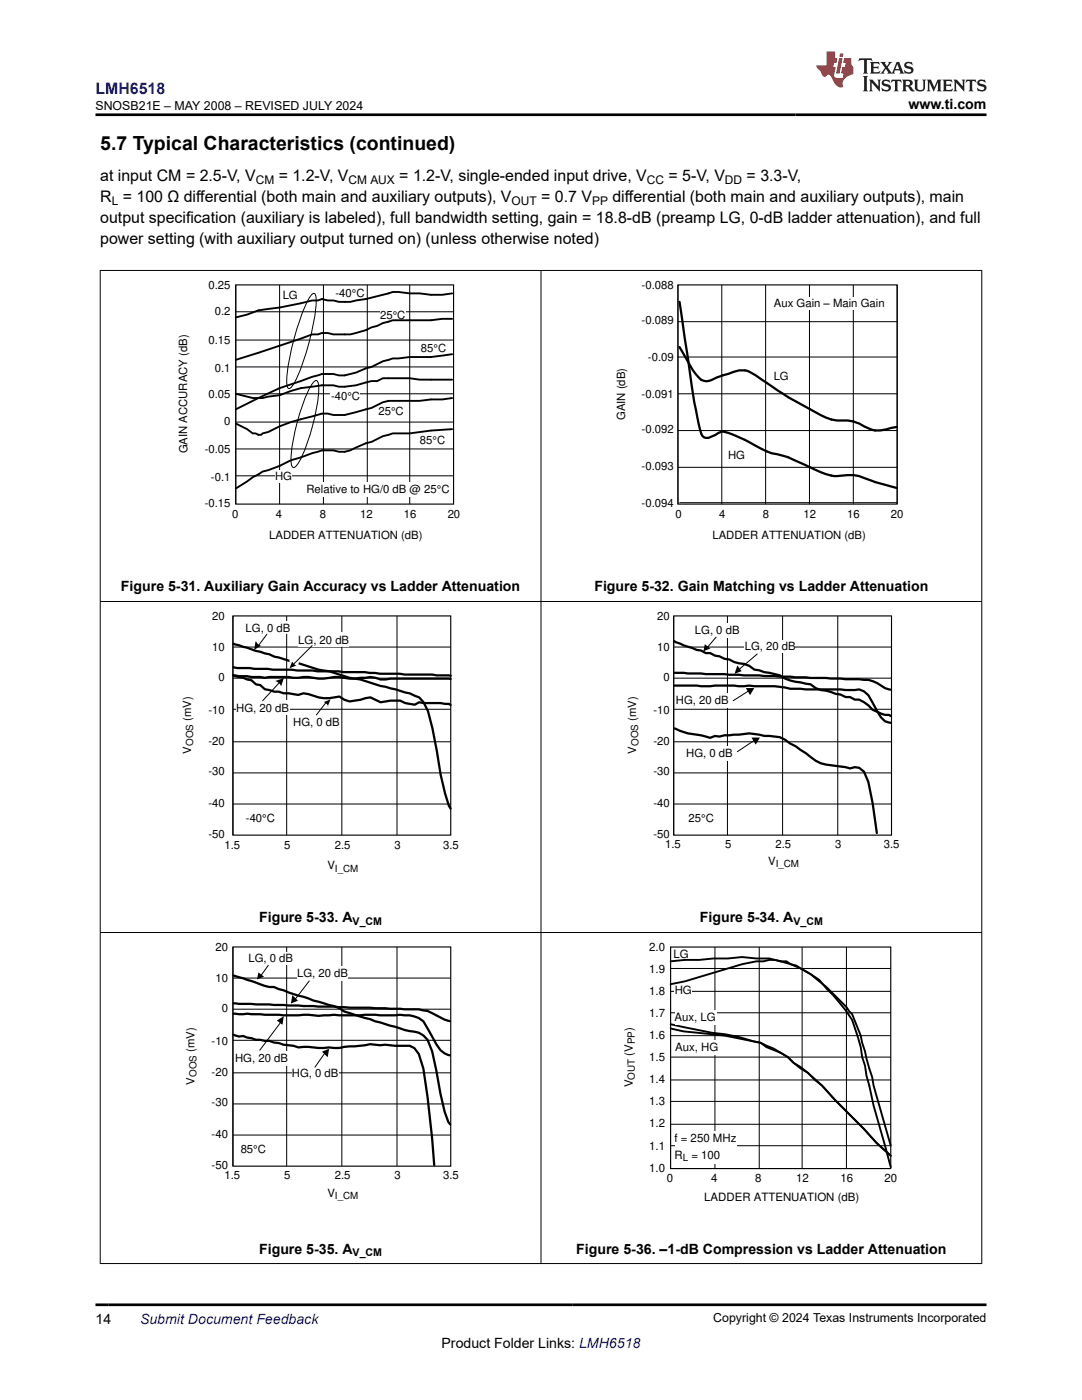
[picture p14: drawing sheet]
<svg xmlns="http://www.w3.org/2000/svg" width="216mm" height="279mm" viewBox="0 0 216 279" stroke-linecap="round" stroke-linejoin="round" font-family="sans-serif">
<defs><g id="words">
<text font-size="3.9" x="20" y="29.9">5.7 Typical Characteristics (continued)</text>
<text font-size="3.2" fill="#00f" x="19" y="18.7">LMH6518</text>
<g font-size="3.2">
<text x="20" y="36.1">at input CM = 2.5-V, V</text>
<text x="20" y="40.3">R = 100 Ω differential (both main and auxiliary outputs), V</text>
<text x="55.6" y="36.1">= 1.2-V, V</text>
<text x="79.7" y="36.1">= 1.2-V, single-ended input drive, V</text>
<text x="108" y="40.3">= 0.7 V</text>
<text x="122.2" y="40.3">differential (both main and auxiliary outputs), main</text>
<text x="133.4" y="36.1">= 5-V, V</text>
<text x="149" y="36.1">= 3.3-V,</text>
<text x="20" y="44.5">output specification (auxiliary is labeled), full bandwidth setting, gain = 18.8-dB (preamp LG, 0-dB ladder attenuation), and full</text>
<text x="20" y="48.8">power setting (with auxiliary output turned on) (unless otherwise noted)</text>
</g>
<g font-size="2.8">
<text x="181.3" y="21.8">www.ti.com</text>
<text x="24.1" y="118">Figure 5-31. Auxiliary Gain Accuracy vs Ladder Attenuation</text>
<text x="118.6" y="118">Figure 5-32. Gain Matching vs Ladder Attenuation</text>
<text x="51.7" y="184.1">Figure 5-33. A</text>
<text x="139.7" y="184.1">Figure 5-34. A</text>
<text x="51.7" y="250.2">Figure 5-35. A</text>
<text x="115" y="250.2">Figure 5-36. –1-dB Compression vs Ladder Attenuation</text>
<text x="19" y="264.2">14</text>
<text x="88.1" y="269">Product Folder Links: LMH6518</text>
</g>
<text font-size="2.8" fill="#00f" x="27.9" y="264.2">Submit Document Feedback</text>
<g font-size="2.5">
<text x="19.1" y="21.9">SNOSB21E – MAY 2008 – REVISED JULY 2024</text>
<text x="142.3" y="263.9">Copyright © 2024 Texas Instruments Incorporated</text>
</g>
<g font-size="2.4">
<text x="22.3" y="40.9">L</text>
<text x="51" y="36.7">CM</text>
<text x="69.5" y="36.7">CM AUX</text>
<text x="102.1" y="40.9">OUT</text>
<text x="118.1" y="40.9">PP</text>
<text x="129.1" y="36.7">CC</text>
<text x="144.7" y="36.7">DD</text>
</g>
<g font-size="2.3">
<text x="41.6" y="57.6">0.25</text>
<text x="56.4" y="59.7">LG</text>
<text x="67" y="59.3">-40°C</text>
<text x="128" y="57.6">-0.088</text>
<text x="42.9" y="62.9">0.2</text>
<text x="75.9" y="63.6">25°C</text>
<text x="128" y="64.6">-0.089</text>
<text x="154.4" y="61.3">Aux Gain ± Main Gain</text>
<text x="41.6" y="68.6">0.15</text>
<text x="84" y="70.3">85°C</text>
<text x="42.9" y="74.2">0.1</text>
<text x="129.3" y="72.1">-0.09</text>
<text x="154.4" y="75.8">LG</text>
<text x="41.6" y="79.4">0.05</text>
<text x="66.1" y="79.9">-40°C</text>
<text x="75.5" y="82.8">25°C</text>
<text x="124.8" y="83.8" transform="rotate(-90 124.8 83.8)">GAIN (dB)</text>
<text x="128" y="79.4">-0.091</text>
<text x="44.7" y="84.7">0</text>
<text x="83.8" y="88.5">85°C</text>
<text x="128" y="86.4">-0.092</text>
<text x="37.4" y="90.5" transform="rotate(-90 37.4 90.5)">GAIN ACCURACY (dB)</text>
<text x="40.8" y="90.4">-0.05</text>
<text x="42.1" y="96">-0.1</text>
<text x="54.9" y="95.7">HG</text>
<text x="128" y="93.9">-0.093</text>
<text x="145.3" y="91.6">HG</text>
<text x="40.8" y="101.2">-0.15</text>
<text x="61.2" y="98.5">Relative to HG/0 dB @ 25°C</text>
<text x="128" y="101.2">-0.094</text>
<text x="46.3" y="103.4">0</text>
<text x="53.7" y="107.7">LADDER ATTENUATION (dB)</text>
<text x="55.1" y="103.4">4</text>
<text x="63.8" y="103.4">8</text>
<text x="71.9" y="103.4">12</text>
<text x="80.6" y="103.4">16</text>
<text x="89.3" y="103.4">20</text>
<text x="134.8" y="103.4">0</text>
<text x="142.2" y="107.7">LADDER ATTENUATION (dB)</text>
<text x="143.5" y="103.4">4</text>
<text x="152.2" y="103.4">8</text>
<text x="160.3" y="103.4">12</text>
<text x="169" y="103.4">16</text>
<text x="177.8" y="103.4">20</text>
<text x="42.4" y="123.6">20</text>
<text x="131.1" y="123.6">20</text>
<text x="42.4" y="129.8">10</text>
<text x="49" y="126">LG, 0 dB</text>
<text x="59.5" y="128.4">LG, 20 dB</text>
<text x="131.1" y="129.8">10</text>
<text x="138.7" y="126.5">LG, 0 dB</text>
<text x="148.6" y="129.7">LG, 20 dB</text>
<text x="43.6" y="135.9">0</text>
<text x="132.4" y="135.9">0</text>
<text x="38.2" y="143.9" transform="rotate(-90 38.2 143.9)">(mV)</text>
<text x="41.6" y="142.5">-10</text>
<text x="47.1" y="142">HG, 20 dB</text>
<text x="126.9" y="143.9" transform="rotate(-90 126.9 143.9)">(mV)</text>
<text x="130.4" y="142.5">-10</text>
<text x="134.9" y="140.5">HG, 20 dB</text>
<text x="41.6" y="148.7">-20</text>
<text x="58.5" y="145">HG, 0 dB</text>
<text x="130.4" y="148.7">-20</text>
<text x="38.2" y="150.4" transform="rotate(-90 38.2 150.4)">V</text>
<text x="41.6" y="154.7">-30</text>
<text x="127" y="150.4" transform="rotate(-90 127 150.4)">V</text>
<text x="130.4" y="154.7">-30</text>
<text x="136.9" y="151">HG, 0 dB</text>
<text x="41.6" y="161.1">-40</text>
<text x="130.4" y="161.1">-40</text>
<text x="41.6" y="167.3">-50</text>
<text x="49.1" y="164">-40°C</text>
<text x="130.4" y="167.3">-50</text>
<text x="137.4" y="164">25°C</text>
<text x="44.8" y="169.5">1.5</text>
<text x="56.7" y="169.5">5</text>
<text x="65.3" y="173.5">V</text>
<text x="66.8" y="169.5">2.5</text>
<text x="78.7" y="169.5">3</text>
<text x="88.4" y="169.5">3.5</text>
<text x="132.7" y="169.3">1.5</text>
<text x="144.7" y="169.3">5</text>
<text x="153.3" y="172.6">V</text>
<text x="154.8" y="169.3">2.5</text>
<text x="166.7" y="169.3">3</text>
<text x="176.4" y="169.3">3.5</text>
<text x="43" y="189.7">20</text>
<text x="129.5" y="189.7">2.0</text>
<text x="134.4" y="191.2">LG</text>
<text x="43" y="195.9">10</text>
<text x="49.6" y="192.1">LG, 0 dB</text>
<text x="59.3" y="195">LG, 20 dB</text>
<text x="129.5" y="194.1">1.9</text>
<text x="44.2" y="202">0</text>
<text x="129.5" y="203">1.7</text>
<text x="129.5" y="198.6">1.8</text>
<text x="134.6" y="203.7">Aux, LG</text>
<text x="134.6" y="198.5">HG</text>
<text x="38.8" y="210" transform="rotate(-90 38.8 210)">(mV)</text>
<text x="42.2" y="208.6">-10</text>
<text x="126.2" y="205.8" transform="rotate(-90 126.2 205.8)">)</text>
<text x="129.5" y="207.4">1.6</text>
<text x="134.7" y="209.7">Aux, HG</text>
<text x="42.2" y="214.7">-20</text>
<text x="46.9" y="211.9">HG, 20 dB</text>
<text x="58.2" y="214.9">HG, 0 dB</text>
<text x="126.3" y="210.7" transform="rotate(-90 126.3 210.7)">(V</text>
<text x="129.5" y="211.8">1.5</text>
<text x="38.8" y="216.4" transform="rotate(-90 38.8 216.4)">V</text>
<text x="42.2" y="220.8">-30</text>
<text x="126.3" y="217" transform="rotate(-90 126.3 217)">V</text>
<text x="129.5" y="220.6">1.3</text>
<text x="129.5" y="216.2">1.4</text>
<text x="42.2" y="227.1">-40</text>
<text x="129.5" y="225">1.2</text>
<text x="134.6" y="227.9">f = 250 MHz</text>
<text x="42.2" y="233.3">-50</text>
<text x="48" y="230.1">85°C</text>
<text x="129.5" y="233.8">1.0</text>
<text x="129.5" y="229.4">1.1</text>
<text x="134.6" y="231.4">R</text>
<text x="138" y="231.4">= 100</text>
<text x="44.8" y="235.3">1.5</text>
<text x="56.7" y="235.3">5</text>
<text x="65.3" y="238.9">V</text>
<text x="66.8" y="235.3">2.5</text>
<text x="78.7" y="235.3">3</text>
<text x="88.4" y="235.3">3.5</text>
<text x="133.1" y="235.8">0</text>
<text x="140.5" y="239.7">LADDER ATTENUATION (dB)</text>
<text x="141.9" y="235.8">4</text>
<text x="150.7" y="235.8">8</text>
<text x="158.9" y="235.8">12</text>
<text x="167.7" y="235.8">16</text>
<text x="176.5" y="235.8">20</text>
</g>
<g font-size="2.1">
<text x="70.4" y="184.7">V_CM</text>
<text x="158.3" y="184.7">V_CM</text>
<text x="70.4" y="250.7">V_CM</text>
</g>
<g font-size="2">
<text x="38.6" y="148.9" transform="rotate(-90 38.6 148.9)">OOS</text>
<text x="127.4" y="148.9" transform="rotate(-90 127.4 148.9)">OOS</text>
<text x="66.8" y="173.9">I_CM</text>
<text x="154.8" y="173">I_CM</text>
<text x="126.7" y="208.4" transform="rotate(-90 126.7 208.4)">PP</text>
<text x="39.2" y="214.9" transform="rotate(-90 39.2 214.9)">OOS</text>
<text x="126.7" y="215.5" transform="rotate(-90 126.7 215.5)">OUT</text>
<text x="136.2" y="231.8">L</text>
<text x="66.8" y="239.3">I_CM</text>
</g>
</g></defs>
<path d="M47 56.9h43.5v43.7h-43.5z" fill="none" stroke="#000" stroke-width=".23"/>
<g fill="none" stroke="#000" stroke-width=".2">
<path d="M47 56.9v43.7M55.8 56.9v43.7M62.1 58.9l.6-.3a2.29 2.29 0 0 1 .4 2 48 48 0 0 1-4.5 16.1l-.7 .8h-.3a2.29 2.29 0 0 1-.4-2 48.1 48.1 0 0 1 4.5-16.1zM64.5 56.9v43.7M73.3 56.9v43.7M81.8 56.9v43.7M47 78.6h43.5M47 73.2h43.5M47 67.9h43.5M47 62.2h43.5M62.6 76.3l.6-.3a2.05 2.05 0 0 1 .4 1.9 39.4 39.4 0 0 1-4.1 14.6l-.7 .8h-.3a2.05 2.05 0 0 1-.4-1.9 39.4 39.4 0 0 1 4.1-14.7zM47 95h43.5"/>
<path d="M47 89.6h43.5M47 84.2h43.5"/>
</g>
<g fill="#fff">
<path d="M61.2 96.4h28.5v2.8h-28.5z" fill-rule="evenodd"/>
<path d="M56.4 57.7h3.1v2.5h-3.1z" fill-rule="evenodd"/>
<path d="M66 77.7h5.9v2.9h-5.9z" fill-rule="evenodd"/>
<path d="M75.5 80.8h5.1v2.6h-5.1z" fill-rule="evenodd"/>
<path d="M83.7 86.5h5.1v2.8h-5.1z" fill-rule="evenodd"/>
<path d="M75.8 61.7h5.1v2.5h-5.1z" fill-rule="evenodd"/>
<path d="M84 68.1h5.1v2.9h-5.1z" fill-rule="evenodd"/>
<path d="M54.9 93.8h3.4v2.6h-3.4z" fill-rule="evenodd"/>
</g>
<path d="M90.2 58.6l-2 .2h-2.2l-2.3-.2h-1.9l-3.4-.3-5.4 1.4-2 .3a9.2 9.2 0 0 1-4.5 0h-1.1l-1.1-.3-.9 .3h-1.1a67 67 0 0 1-10.7 1.9l-2.3 .9-2.3 .6M47 78.6l3.4 .8h1.2M51.6 79.4l-4.6 2.3M90.2 75.8h-6.5l-1.9-.3h-5.4l-1.1 .6h-1.2a18.1 18.1 0 0 1-6.5 1.1l-1.1-.3a32.7 32.7 0 0 0-8.5 1.1l-2.2 .9-3.4 .5h-.8M90.2 79.4l-2 .3h-2.2l-2.3 .3h-6.2l-1.1 .3-2.3 1.1-3.1 .9a8.8 8.8 0 0 1-5.6 .2h-1.1l-2 .6a30.7 30.7 0 0 0-8.8 3.1l-1.1 .3-.3 .3-1.7-.3-1.1-.9-2.3-1.1M90.2 63.6h-2l-2.2 .3h-4.2a11.4 11.4 0 0 0-6.5 1.1l-1.2 .3a11.8 11.8 0 0 1-8.7 1.2h-1.1l-.9 .2h-1.1l-15.3 5.1M90.2 70.7l-4.2 .6h-4.2l-3.4 .2a12.4 12.4 0 0 0-4.3 1.7l-1.1 .3a12.5 12.5 0 0 1-5.4 1.4l-1.1-.3h-2.2l-8.5 2.9-4.2 1.9M90.2 85.6l-4.2 .3-4.2 .6a11.4 11.4 0 0 0-6.5 1.1l-1.2 .6-1.1 .3-2 .8a4.9 4.9 0 0 1-4.5 .6h-2.2l-6.3 2-2.2 1.1-3.4 1.1-2 1.1-3.4 2.3" fill="none" stroke="#000" stroke-width=".38"/>
<path d="M135.6 60.2l1.6 11a98 98 0 0 0 2.9 15.7 1.31 1.31 0 0 0 2 .2l.7-.3a2.25 2.25 0 0 1 2.5-.4l3.3 1.4 2.2 1.2a14.4 14.4 0 0 0 5.4 2l1.1 .3 5.3 2.4a9 9 0 0 0 6.6 1.1 8.6 8.6 0 0 1 4.4 1l5.3 1.6M135.6 69.3l1 1.7a14.7 14.7 0 0 0 3.3 4.8 2.1 2.1 0 0 0 2.2 0l1-.5 2.2-.7a4.8 4.8 0 0 1 5.5 .3 95.9 95.9 0 0 0 14 8.4l2.2 .6a7.7 7.7 0 0 1 5.5 1.2 5.5 5.5 0 0 0 5.3 .3l1.1-.2" fill="none" stroke="#000" stroke-width=".45"/>
<path d="M135.3 56.9h43.7v43.7h-43.7z" fill="none" stroke="#000" stroke-width=".23"/>
<path d="M135.3 56.9v43.7M144 56.9v43.7M152.8 56.9v43.7M161.5 56.9v43.7M170.3 56.9v43.7M179 56.9v43.7M135.3 78.6h43.7M135.3 71.3h43.7M135.3 64.2h43.7M135.3 93.3h43.7M135.3 85.9h43.7M135.6 100.3h43.4" fill="none" stroke="#000" stroke-width=".2"/>
<g fill="#fff">
<path d="M145.2 89.6h3.3v2.8h-3.3z" fill-rule="evenodd"/>
<path d="M154.5 73.8h2.8v2.8h-2.8z" fill-rule="evenodd"/>
<path d="M154.5 59.4h22v2.5h-22z" fill-rule="evenodd"/>
</g>
<path d="M46.5 122.9h43.4v43.8h-43.4z" fill="none" stroke="#000" stroke-width=".23"/>
<path d="M46.5 122.9v43.8M46.5 135.3h43.4M46.5 129.1h43.4M57.2 122.9v43.8M68.2 122.9v43.8M79.2 122.9v43.8M46.5 154.2h43.4M46.5 148h43.4M46.5 141.5h43.4M46.5 160.5h43.4" fill="none" stroke="#000" stroke-width=".2"/>
<g fill="#fff">
<path d="M49 124.1h9v2.5h-9z" fill-rule="evenodd"/>
<path d="M59.5 126.3h10.1v2.8h-10.1z" fill-rule="evenodd"/>
<path d="M58.6 143h9.3v2.8h-9.3z" fill-rule="evenodd"/>
<path d="M47 139.9h10.8v2.8h-10.8z" fill-rule="evenodd"/>
</g>
<path d="M53.3 126.6l-1.7 2.2M55.8 136.2l-3.4 3.7M65.1 140.1l-2 2.6" fill="none" stroke="#000" stroke-width=".2"/>
<g fill="#000">
<path d="M51 128h.1a1.63 1.63 0 0 0 1.2 .9l-.2-.1-1.4 .9z" fill-rule="evenodd"/>
<path d="M54.9 135.9l1.7-.6-.5 1.7a1.8 1.8 0 0 0-1.2-1.1z" fill-rule="evenodd"/>
<path d="M64.4 140l.1 .1 1.5-.5-.6 1.4h.1a1.63 1.63 0 0 0-1.1-1z" fill-rule="evenodd"/>
</g>
<path d="M49 161.9h5.9v2.8h-5.9z" fill-rule="evenodd" fill="#fff"/>
<path d="M46.5 128.5l4.6 1.4 2.6 .7 1 .4 6.8 2a13.3 13.3 0 0 0 4.2 1l2 .6a13.5 13.5 0 0 0 4.2 1l4 1.3 3.9 1a13.1 13.1 0 0 1 3.8 1.3l.9 1 .9 1.7 .9 3.5 .9 4.5a38 38 0 0 0 2.7 11.5M46.5 133.2l.8 .1 6.1 .2 1 .2h3.9l5 .3h4.2l1.1 .1h4.2l3 .4 10.5 .1 .8 .2 2.8 .1M46.6 134.8l6.2 .5 .9-.2h3.9l1.9 .2a8.5 8.5 0 0 1 4.1 .1h1a10.1 10.1 0 0 1 5.2 0l4.1-.3 2 .5 2.1-.2 11.9 .1M46.6 134.8l3.6 1 .9 .8 .9 .1 .8 .9 1.9 .4h.9l1 .4h1l1.9 .3 1-.3 1 .1a8.7 8.7 0 0 0 6.2 .5l1 .7 1.1 .3 4.1-.8 2 1a12.4 12.4 0 0 1 3.9-.4l1.1 .5 1.9 .3 .8-.4 .9 .1h3.4l1.7 .2 .3 .2" fill="none" stroke="#000" stroke-width=".45"/>
<path d="M57.8 131.7l1.9 .3-.2 .8-1.7-.6z" fill-rule="evenodd" fill="#fff"/>
<path d="M62.3 128.8l-3.7 3.7M134.4 122.9v43.8M134.4 135.3h43.5M134.4 129.1h43.5M145.2 122.9v43.8M156.2 122.9v43.8M167.2 122.9v43.8M134.4 154.2h43.5M134.4 148h43.5M134.4 141.5h43.5M134.4 160.5h43.5" fill="none" stroke="#000" stroke-width=".2"/>
<path d="M58.3 131.9a1.64 1.64 0 0 0 1 1l-.1-.1-1.4 .6z" fill-rule="evenodd" fill="#000"/>
<path d="M134.5 136.8l20.1 .2a47.5 47.5 0 0 0 9.2 .6h3.9l1 .1 2.7-.1 1 .4 .9 .7 2.5 4.5 .8 .7 1.2 .4M134.5 127.9l2 .9 2.5 .9 .9 .1 .9 .5h.9l1 .5 .8 .2 1.1 .5 .9 .1 1 .5 2 .4 1 .4 1 .7 5.1 1.2a8 8 0 0 0 4.2 1.4l1.9 .4 1.1 .7 1 .4 1 .1 1.9 .7 1 .1 1 .5h.9l1 .5h.8l1.9 1.2 .8 .9a6.4 6.4 0 0 0 3.3 1l.4 .2M134.5 134.3l17 .5 20.9 .9a6.2 6.2 0 0 1 4.2 1.6l1.1 .3M134.5 145.4l2.8 1 2.6 .3 1.8 .6 1-.4 .8 .1 1.1-.3 2.8-.1a8.9 8.9 0 0 1 5.1 .3l3.1 .2 3.1 1.8 2.1 1.4a7.9 7.9 0 0 0 5.9 2.5l2.9 .6 1-.3 .8 .1 1 .8 .9 2 .8 4.4 .9 5.8" fill="none" stroke="#000" stroke-width=".45"/>
<path d="M134.4 122.9h43.5v43.8h-43.5z" fill="none" stroke="#000" stroke-width=".23"/>
<g fill="#fff">
<path d="M138.7 124.3h9v2.9h-9z" fill-rule="evenodd"/>
<path d="M148.5 127.7h10.2v2.6h-10.2z" fill-rule="evenodd"/>
<path d="M137 148.9h9.3v2.8h-9.3z" fill-rule="evenodd"/>
<path d="M135 138.4h10.4v2.9h-10.4z" fill-rule="evenodd"/>
</g>
<path d="M142.9 127.2l-1.7 1.9M149.4 137.9l-3.1 2M151.1 130.5l-3.7 3.1M150.5 147.8l-3.4 2.2" fill="none" stroke="#000" stroke-width=".2"/>
<path d="M140.6 128.6l1.2 .8-1.4 .6zM147.1 132.8l.9 1.1-1.4 .6zM148.8 137.3h1.7l-.8 1.4zM149.9 147.2h1.7l-.8 1.4z" fill="#000"/>
<path d="M137.5 161.9h4.8v2.8h-4.8z" fill-rule="evenodd" fill="#fff"/>
<path d="M46.5 189h43.4v43.7h-43.4z" fill="none" stroke="#000" stroke-width=".23"/>
<path d="M46.5 189v43.7M46.5 195.2h43.4M57.2 189v43.7M68.2 189v43.7M79.2 189v43.7M46.5 214.1h43.4M46.5 207.6h43.4M46.5 201.4h43.4M46.5 226.5h43.4M46.5 220.3h43.4" fill="none" stroke="#000" stroke-width=".2"/>
<g fill="#fff">
<path d="M49.6 190.1h9v2.6h-9z" fill-rule="evenodd"/>
<path d="M59.2 192.9h10.1v2.9h-10.1z" fill-rule="evenodd"/>
<path d="M58.3 213h9.3v2.5h-9.3z" fill-rule="evenodd"/>
<path d="M47 209.9h10.5v2.8h-10.5z" fill-rule="evenodd"/>
</g>
<path d="M53.5 192.7l-1.4 1.9M61.7 195.8l-2.8 3.6M56.1 203.9l-4.3 5.7M64.8 210.2l-2 2.8" fill="none" stroke="#000" stroke-width=".2"/>
<path d="M51.6 194.1l1.1 .8-1.4 .6zM58.3 198.6l1.2 1.1-1.5 .6zM55.2 203.7l1.4-.9-.2 1.7zM64.3 209.9l1.4-.6-.3 1.7z" fill="#000"/>
<path d="M48.2 227.9h4.8v2.9h-4.8z" fill-rule="evenodd" fill="#fff"/>
<path d="M46.6 194.7l4.5 1.4a7.8 7.8 0 0 0 3.6 .9l7.9 2.7 4 1.1 1.1 .4 1 .7 5.1 1.5 1 .4 4 1.1a17.7 17.7 0 0 0 4.8 1.2l.9 .5 .8 .9 .9 2.3 2.5 12.1 .8 2 .3 .5M46.5 206.5l1.2 .4 .8-.1 2.6 .7 2.7 .2 2.8 .8 2 .2 1 .3a12.3 12.3 0 0 1 4 .1l2-.1 2.1 .1 6.1-.7 2 .2 1-.1 2 .2h2.9l1 .4 .9 1.2 .9 3a203.8 203.8 0 0 1 2.1 19.2M46.6 200.2l35.1 1.2a8.3 8.3 0 0 1 4.5 .8l.9 .4a7.3 7.3 0 0 0 2.7 1.2M46.6 202.3l13 .3a12.2 12.2 0 0 1 4 .1l3-.2 1.1 .1 5.2-.1 5.9 .1 1-.1 .9 .1a5.3 5.3 0 0 1 3.8 1.2l2.6 4.6a3.6 3.6 0 0 0 2.7 2.2" fill="none" stroke="#000" stroke-width=".45"/>
<g fill="none" stroke="#000" stroke-width=".2">
<path d="M133.8 197.8h43.9M133.8 193.3h43.9M142.7 189v44.2M151.5 189v44.2M160.1 189v44.2M168.9 189v44.2M133.8 219.8h43.9M133.8 215.5h43.9M133.8 211h43.9M133.8 206.7h43.9M133.8 202.1h43.9M133.8 228.7h43.9"/>
<path d="M133.8 224.4h43.9"/>
</g>
<path d="M133.8 189h43.9v44.2h-43.9z" fill="none" stroke="#000" stroke-width=".23"/>
<g fill="#fff">
<path d="M134.4 189.3h3.1v2.6h-3.1z" fill-rule="evenodd"/>
<path d="M134.7 196.4h3.4v2.9h-3.4z" fill-rule="evenodd"/>
</g>
<path d="M133.8 191.9l8.6-.6h2.8l2.9-.3 2.8 .3h2.6l2.3 .6M155.8 191.9l-1.2-.3h-1.1l-1.1 .3h-1.5l-2.8 .5-11.4 3.4-2.9 .6M155.8 191.9h1.1l.9 .5 1.1 .3 4.6 2.9 1.4 1.7a37.3 37.3 0 0 1 5.1 6.2 34.8 34.8 0 0 1 2 7.5l.6 1.7 .3 2 1.4 6 3.4 12.2M155.8 191.9a16.7 16.7 0 0 1 7.7 3.9l1.4 1.2 4 4 1.1 1.4 1.7 4.3 1.2 4.6 1.1 3.7 .3 1.7 3.4 12M133.8 205.3l2.6 .5a82.7 82.7 0 0 1 15.4 2.3l1.1 .9 2.9 1.1M133.8 204.4l8.3 1.7 2.6 .3 2.8 .6 4.3 1.1 2.5 1.2 1.5 .8M155.8 210.1l1.4 .9 1.1 1.1 1.5 .9 4.2 3.7 2.6 2.8 5.7 5.7 2.6 2.9 2.8 2.5-2.8-2.5-2.6-2.9-5.7-5.7-2.6-2.8-2.8-2.6-1.4-.9-2.6-2.2z" fill="none" stroke="#000" stroke-width=".38"/>
<g fill="#fff">
<path d="M134.7 207.5h8.5v2.9h-8.5z" fill-rule="evenodd"/>
<path d="M134.7 201.6h8.2v2.8h-8.2z" fill-rule="evenodd"/>
<path d="M134.7 225.8h12.2v6.6h-12.2z" fill-rule="evenodd"/>
</g>
<path d="M19.9 54h176.1M20 53.9v198.3M107.9 53.9v198.3M195.9 53.9v198.3M19.9 120h176.1M19.9 186.1h176.1M19.9 252.2h176.1" fill="none" stroke="#000" stroke-width=".2"/>
<path d="M171.5 11.6l-.2 .6 .5-.2h.6v.1v2.2l-.2 .4h1l-.2-.4v-2.2v-.1h.5l.5 .2-.1-.6zM173.6 12.4l.2 .3v1.6l-.2 .4h1.9l.1-.6a1.08 1.08 0 0 1-1.3 .2v-.7h.6l.4 .2v-.7l-.4 .2h-.6v-.5l.2-.2a1 1 0 0 1 1 .3l-.1-.5zM175.7 12.4l.9 1.1-1 1.2h.9l-.2-.2 .5-.8 .4 .8-.2 .2h1.6l-.2-.2 .2-.5h.9l.1 .5-.1 .2h.9l-.2-.4-.8-1.9h-.5l-.9 2.1-.9-1.1 .9-1h-.8l.2 .2-.4 .6-.4-.6 .2-.2zM179 12.8l.4 1h-.7zM180.7 12.5a.65 .65 0 0 0-.2 .7 .65 .65 0 0 0 .6 .5l.6 .1 .1 .3a.79 .79 0 0 1-.7 .4 .79 .79 0 0 1-.7-.5l.1 .7 .2-.1a.93 .93 0 0 0 1.1 0 .93 .93 0 0 0 .4-.9 1.46 1.46 0 0 0-1.2-.6l-.1-.3a1.09 1.09 0 0 1 1.2 .2l-.2-.6-.1 .1-.5-.2zM172.2 15.2l.2 .4v2.2l-.2 .4h1l-.2-.4v-2.2l.2-.4zM173.4 15.9l.2 .4v1.5l-.2 .4h.8l-.3-.4 .1-1.3 1.6 1.8v-2l.2-.4h-.7l.1 .2 .1 1.1-1.2-1.3zM176.2 16a.65 .65 0 0 0-.2 .8 .65 .65 0 0 0 .6 .4l.6 .2 .1 .2a.79 .79 0 0 1-.7 .4 .79 .79 0 0 1-.7-.5l.1 .7 .2-.1a.93 .93 0 0 0 1.1 .1 .93 .93 0 0 0 .4-1 1.46 1.46 0 0 0-1.2-.5l-.1-.4a1.09 1.09 0 0 1 1.2 .2l-.1-.6-.2 .1-.5-.1zM177.9 15.9l-.1 .6a.63 .63 0 0 1 .8-.3v1.6l-.3 .4h1l-.2-.4v-1.6a.66 .66 0 0 1 .8 .3l-.1-.6zM180 15.9l.2 .4v1.5l-.2 .4h1l-.2-.2-.1-.7h.5l.1 .2a.79 .79 0 0 0 1.2 .6l-1-.9a.61 .61 0 0 0 .6-.6 .61 .61 0 0 0-.5-.7zM180.8 16.2h.1a.47 .47 0 0 1 .5 .1 .47 .47 0 0 1 .1 .5l-.1 .1-.7 .1zM182.3 15.9l.2 .2a2.27 2.27 0 0 0 .4 2 1.04 1.04 0 0 0 1.7-.7v-1.3l.2-.2h-.8l.2 .4v1.1a.6 .6 0 0 1-.6 .6 .6 .6 0 0 1-.6-.6v-1.1l.3-.4zM184.9 15.9l.2 .4v1.5l-.2 .4h.8l-.3-.4v-1.4l.9 1.9 .9-1.9v1.4l-.3 .4h1l-.2-.4v-1.5l.2-.4h-.8l-.7 1.5-.6-1.5zM188.1 15.9l.2 .4v1.5l-.2 .4h1.9l.1-.6a1.09 1.09 0 0 1-1.3 .2v-.7h.6l.4 .2v-.6l-.4 .2h-.6v-.6l.2-.1a1.01 1.01 0 0 1 1 .3l-.1-.6zM190.2 15.9l.3 .4v1.5l-.3 .4h.8l-.2-.4v-1.3l1.6 1.8v-2l.2-.4h-.7l.2 .2v1.1l-1.2-1.3zM192.8 15.9l-.1 .6a.63 .63 0 0 1 .8-.3v1.6l-.3 .4h1l-.2-.4v-1.6a.66 .66 0 0 1 .8 .3l-.1-.6zM195.2 16a.65 .65 0 0 0-.2 .8 .65 .65 0 0 0 .6 .4l.6 .2 .2 .2a.79 .79 0 0 1-.7 .4 .79 .79 0 0 1-.7-.5l.1 .7 .2-.1a.93 .93 0 0 0 1 .1 .93 .93 0 0 0 .5-1 1.46 1.46 0 0 0-1.3-.5v-.4a1.09 1.09 0 0 1 1.2 .2l-.2-.6-.2 .1-.5-.1z" fill="#231f20"/>
<path d="M164.9 10.3v2.7h-2l.1 .4 .8 1a.95 .95 0 0 0 1 .9 .59 .59 0 0 1 .5-.4 .59 .59 0 0 1 .5 .3l.4 .8a1.59 1.59 0 0 0 2.1 1.4 1.61 1.61 0 0 1 1-2.3l1-.3-.1-1.5a1.59 1.59 0 0 1-.3-1.7h-1.5l-.2 .9h.6l-.2 .9h-.5l-.2 .9v.3l.4 .1-.1 .9h-.7a.73 .73 0 0 1-1-.7l.3-1.5h-.5l.1-.9h.5l.2-.9h-.5v-1.3zM167.4 11.6l-.6 3.1h.7l.6-3.1zM167.6 10.7l-.1 .6h.7l.1-.6z" fill="#ed1c24"/>
<path d="M19 22.9h177.8M19 260.4h177.8" fill="none" stroke="#000" stroke-width=".53"/>
<use href="#words"/>
</svg>
